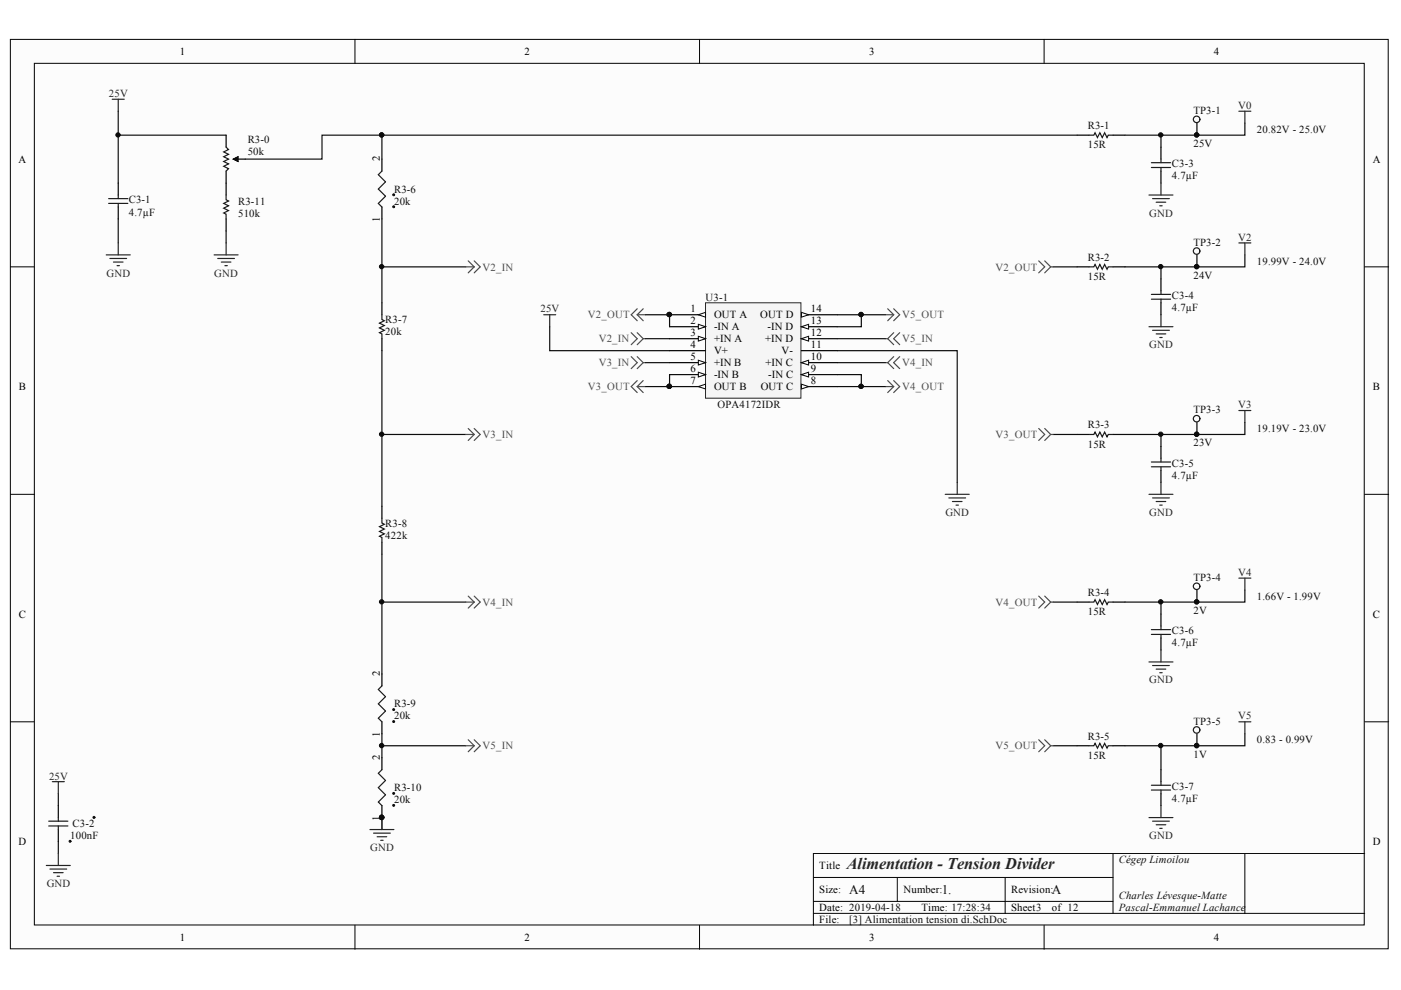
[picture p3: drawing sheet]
<svg xmlns="http://www.w3.org/2000/svg" width="297mm" height="210mm" viewBox="0 0 297 210" stroke-linecap="round" stroke-linejoin="round" font-family="sans-serif">
<defs><g id="words">
<text font-size="3.5" fill="#262626" x="179.5" y="184.3">Alimentation - Tension Divider</text>
<g font-size="2.8" fill="#0e0e0e">
<text x="180.1" y="189.5">A4</text>
<text x="199.7" y="189.5">1.</text>
<text x="223" y="189.5">A</text>
</g>
<g font-size="2.3">
<text x="38.1" y="11.7">1</text>
<text x="111.2" y="11.7">2</text>
<text x="184.3" y="11.7">3</text>
<text x="257.4" y="11.7">4</text>
<text x="3.9" y="34.5">A</text>
<text x="80.5" y="34.2" transform="rotate(-90 80.5 34.2)">2</text>
<text x="291.1" y="34.5">A</text>
<text x="80.5" y="47.1" transform="rotate(-90 80.5 47.1)">1</text>
<text x="146.4" y="66.2">1</text>
<text x="146.4" y="68.8">2</text>
<text x="146.4" y="71.3">3</text>
<text x="151.4" y="67.5">OUT A</text>
<text x="151.4" y="70.1">-IN A</text>
<text x="161.2" y="67.5">OUT D</text>
<text x="162.7" y="70.1">-IN D</text>
<text x="171.9" y="71.3">12</text>
<text x="171.9" y="68.8">13</text>
<text x="171.9" y="66.2">14</text>
<text x="146.4" y="73.9">4</text>
<text x="146.4" y="76.4">5</text>
<text x="151.4" y="72.6">+IN A</text>
<text x="151.4" y="75.1">V+</text>
<text x="151.4" y="77.7">+IN B</text>
<text x="162.2" y="72.6">+IN D</text>
<text x="162.3" y="77.7">+IN C</text>
<text x="165.7" y="75.1">V-</text>
<text x="171.9" y="76.4">10</text>
<text x="171.9" y="73.9">11</text>
<text x="4" y="82.7">B</text>
<text x="146.4" y="78.9">6</text>
<text x="146.4" y="81.5">7</text>
<text x="151.4" y="80.2">-IN B</text>
<text x="151.4" y="82.7">OUT B</text>
<text x="161.3" y="82.7">OUT C</text>
<text x="162.9" y="80.2">-IN C</text>
<text x="171.9" y="81.5">8</text>
<text x="171.9" y="78.9">9</text>
<text x="291.1" y="82.7">B</text>
<text x="4" y="131">C</text>
<text x="291.1" y="131">C</text>
<text x="80.5" y="143.4" transform="rotate(-90 80.5 143.4)">2</text>
<text x="80.5" y="161.1" transform="rotate(-90 80.5 161.1)">2</text>
<text x="80.5" y="156.2" transform="rotate(-90 80.5 156.2)">1</text>
<text x="80.5" y="174" transform="rotate(-90 80.5 174)">1</text>
<text x="3.9" y="179.2">D</text>
<text x="291.1" y="179.2">D</text>
<text x="173.7" y="184.3">Title</text>
<text x="173.7" y="189.4">Size:</text>
<text x="191.6" y="189.4">Number:</text>
<text x="214.4" y="189.4">Revision:</text>
<text x="173.7" y="193.2">Date: 2019-04-18</text>
<text x="173.7" y="195.7">File:</text>
<text x="195.4" y="193.2">Time: 17:28:34</text>
<text x="214.4" y="193.2">Sheet3</text>
<text x="223" y="193.2">of 12</text>
<text x="38.1" y="199.5">1</text>
<text x="111.2" y="199.5">2</text>
<text x="184.3" y="199.5">3</text>
<text x="257.4" y="199.5">4</text>
</g>
<g font-size="2.3" fill="#262626">
<text x="23.1" y="20.5">25V</text>
<text x="262.5" y="23.1">V0</text>
<text x="243.7" y="46">GND</text>
<text x="262.5" y="51">V2</text>
<text x="22.6" y="58.6">GND</text>
<text x="45.4" y="58.6">GND</text>
<text x="114.6" y="66.2">25V</text>
<text x="243.7" y="73.9">GND</text>
<text x="262.5" y="86.5">V3</text>
<text x="200.4" y="109.4">GND</text>
<text x="243.7" y="109.4">GND</text>
<text x="262.5" y="122.1">V4</text>
<text x="243.7" y="144.9">GND</text>
<text x="262.5" y="152.5">V5</text>
<text x="10.4" y="165.3">25V</text>
<text x="243.7" y="177.9">GND</text>
<text x="78.5" y="180.5">GND</text>
<text x="9.9" y="188.1">GND</text>
</g>
<g font-size="2.3" fill="#0e0e0e">
<text x="230.6" y="27.4">R3-1</text>
<text x="253" y="24.1">TP3-1</text>
<text x="266.5" y="28.1">20.82V - 25.0V</text>
<text x="52.5" y="30.4">R3-0</text>
<text x="52.5" y="33">50k</text>
<text x="230.6" y="31.4">15R</text>
<text x="248.5" y="35.5">C3-3</text>
<text x="253" y="31.2">25V</text>
<text x="83.6" y="40.8">R3-6</text>
<text x="248.5" y="38">4.7µF</text>
<text x="27.3" y="43.1">C3-1</text>
<text x="27.3" y="45.7">4.7µF</text>
<text x="50.5" y="43.4">R3-11</text>
<text x="50.5" y="46">510k</text>
<text x="83.6" y="43.4">20k</text>
<text x="253" y="52.1">TP3-2</text>
<text x="230.6" y="55.3">R3-2</text>
<text x="230.6" y="59.4">15R</text>
<text x="253" y="59.2">24V</text>
<text x="266.5" y="56.1">19.99V - 24.0V</text>
<text x="149.6" y="63.7">U3-1</text>
<text x="248.5" y="63.5">C3-4</text>
<text x="248.5" y="66">4.7µF</text>
<text x="81.7" y="68.5">R3-7</text>
<text x="81.7" y="71.1">20k</text>
<text x="152.1" y="86.5">OPA4172IDR</text>
<text x="253" y="87.6">TP3-3</text>
<text x="230.6" y="90.8">R3-3</text>
<text x="230.6" y="94.9">15R</text>
<text x="253" y="94.6">23V</text>
<text x="266.5" y="91.6">19.19V - 23.0V</text>
<text x="248.5" y="98.9">C3-5</text>
<text x="248.5" y="101.5">4.7µF</text>
<text x="81.7" y="111.7">R3-8</text>
<text x="81.7" y="114.2">422k</text>
<text x="253" y="123.1">TP3-4</text>
<text x="230.6" y="126.4">R3-4</text>
<text x="230.6" y="130.5">15R</text>
<text x="253" y="130.2">2V</text>
<text x="266.5" y="127.2">1.66V - 1.99V</text>
<text x="248.5" y="134.5">C3-6</text>
<text x="248.5" y="137.1">4.7µF</text>
<text x="83.6" y="150">R3-9</text>
<text x="83.6" y="152.5">20k</text>
<text x="253" y="153.6">TP3-5</text>
<text x="230.6" y="156.8">R3-5</text>
<text x="230.6" y="160.9">15R</text>
<text x="253" y="160.6">1V</text>
<text x="266.5" y="157.6">0.83 - 0.99V</text>
<text x="83.6" y="167.8">R3-10</text>
<text x="248.5" y="167.6">C3-7</text>
<text x="83.6" y="170.3">20k</text>
<text x="248.5" y="170.1">4.7µF</text>
<text x="14.9" y="177.9">100nF</text>
<text x="15.4" y="175.4">C3-2</text>
<text x="237.2" y="183">CégepLimoilou</text>
<text x="237.2" y="190.6">Charles Lévesque-Matte</text>
<text x="180.1" y="195.7">[3] Alimentation tension di.SchDoc</text>
<text x="237.2" y="193.2">Pascal-Emmanuel Lachance</text>
</g>
<g font-size="2.3" fill="#4c4c4c">
<text x="102.3" y="57.4">V2_IN</text>
<text x="211.1" y="57.4">V2_OUT</text>
<text x="124.7" y="67.5">V2_OUT</text>
<text x="191.3" y="67.5">V5_OUT</text>
<text x="126.9" y="72.6">V2_IN</text>
<text x="126.9" y="77.7">V3_IN</text>
<text x="191.3" y="72.6">V5_IN</text>
<text x="191.3" y="77.7">V4_IN</text>
<text x="124.7" y="82.7">V3_OUT</text>
<text x="191.3" y="82.7">V4_OUT</text>
<text x="102.3" y="92.9">V3_IN</text>
<text x="211.1" y="92.9">V3_OUT</text>
<text x="102.3" y="128.4">V4_IN</text>
<text x="211.1" y="128.4">V4_OUT</text>
<text x="102.3" y="158.9">V5_IN</text>
<text x="211.1" y="158.9">V5_OUT</text>
</g>
</g></defs>
<g fill="#fcfcfc" stroke="#000" stroke-width=".21">
<path d="M2.2 8.4h292.1v192.8h-292.1z"/>
<path d="M7.3 13.4h281.9v182.7h-281.9z"/>
</g>
<g fill="none" stroke="#000" stroke-width=".21">
<path d="M75.3 8.4v5M148.3 8.4v5M221.4 8.4v5M2.2 56.6h5.1M289.3 56.6h5.1M2.2 104.8h5.1M289.3 104.8h5.1M2.2 153h5.1M289.3 153h5.1M75.3 196.2v5.1M148.3 196.2v5.1M172.5 186h63.5"/>
<path d="M172.5 193.7h116.8M172.5 191.1h63.5M190.2 186v5.1M213.1 186v7.7M221.4 196.2v5.1M236 181v12.7M263.9 181h-91.4v15.2M289.3 181h-25.4v12.7"/>
</g>
<g fill="none" stroke="#0e0e0e" stroke-width=".25">
<path d="M25.1 23.6v15.2M25.1 28.7h22.8M246.1 28.7v2.5M263.9 26.1v2.6h-25.4M25.1 46.4v5.1M81 46.4v17.8M81 56.6h17.8M246.1 56.6v2.5M263.9 54v2.6h-25.4M81 74.3v33M81 92.1h17.8M223.3 92.1h5.1"/>
<path d="M246.1 92.1v2.6M263.9 89.6v2.5h-25.4M81 117.5v25.4M81 127.7h17.8M223.3 127.7h5.1M246.1 127.7v2.5M263.9 125.1v2.6h-25.4M81 155.6v5.1M81 158.1h17.8M223.3 158.1h5.1M246.1 158.1v5.1M263.9 155.6v2.5h-25.4"/>
<path d="M12.4 168.3v2.5M12.4 178.4v2.6M81 173.3v2.6"/>
</g>
<g fill="#0e0e0e" stroke="#0e0e0e" stroke-width=".21">
<circle cx="246.1" cy="28.6" r=".46"/>
<circle cx="246.1" cy="127.6" r=".46"/>
<circle cx="246.1" cy="158.1" r=".47"/>
<circle cx="246.1" cy="56.5" r=".46"/>
<circle cx="246.1" cy="92.1" r=".46"/>
<circle cx="80.9" cy="173.3" r=".47"/>
<circle cx="83.5" cy="41.3" r=".2"/>
<circle cx="83.5" cy="43.8" r=".2"/>
<circle cx="83.5" cy="150.5" r=".2"/>
<circle cx="83.5" cy="153" r=".2"/>
<circle cx="83.5" cy="168.2" r=".2"/>
<circle cx="83.5" cy="170.8" r=".2"/>
<circle cx="80.9" cy="56.5" r=".46"/>
<circle cx="80.9" cy="92.1" r=".46"/>
<circle cx="80.9" cy="127.6" r=".46"/>
<circle cx="80.9" cy="158.1" r=".47"/>
<circle cx="19.9" cy="173.3" r=".22"/>
<circle cx="14.9" cy="178.4" r=".2"/>
<circle cx="253.7" cy="28.6" r=".46"/>
<circle cx="253.7" cy="56.5" r=".46"/>
<circle cx="253.7" cy="92.1" r=".46"/>
<circle cx="253.7" cy="127.6" r=".46"/>
<circle cx="253.7" cy="158.1" r=".47"/>
<circle cx="25" cy="28.6" r=".46"/>
</g>
<g fill="none" stroke="#1c1c1c" stroke-width=".25">
<path d="M81 36.3l-.8 .7 1.5 1.6-1.5 1.5 1.5 1.5-1.5 1.5 .8 .8M230.9 28.7h1l.3-.5 .5 1 .5-1 .5 1 .5-1 .5 1 .3-.5h1M244.1 34.5h4.1M244.1 35.5h4.1M246.1 33.7v.8M246.1 35.5v.8M23 42.1h4.1M23 43.1h4.1M25.1 41.4v.7M25.1 43.1v.8M47.9 41.4v1l.5 .2-1 .5 1 .5-1 .5 1 .6-1 .5 .5 .2v1M230.9 56.6h1l.3-.5 .5 1 .5-1 .5 1 .5-1 .5 1 .3-.5h1"/>
<path d="M81 66.7v1l.5 .3-1 .5 1 .5-1 .5 1 .5-1 .5 .5 .3v1M244.1 62.4h4.1M244.1 63.4h4.1M246.1 61.7v.7M246.1 63.4v.8M230.9 92.1h1l.3-.5 .5 1 .5-1 .5 1 .5-1 .5 1 .3-.5h1M244.1 98h4.1M244.1 99h4.1M246.1 97.2v.8M246.1 99v.7M81 109.9v1l.5 .3-1 .5 1 .5-1 .5 1 .5-1 .5 .5 .2v1.1M230.9 127.7h1l.3-.6 .5 1.1 .5-1.1 .5 1.1 .5-1.1 .5 1.1 .3-.5h1"/>
<path d="M244.1 133.5h4.1M244.1 134.5h4.1M246.1 132.7v.8M246.1 134.5v.8M81 145.4l-.8 .8 1.5 1.5-1.5 1.5 1.5 1.6-1.5 1.5 .8 .7M230.9 158.1h1l.3-.5 .5 1 .5-1 .5 1 .5-1 .5 1 .3-.5h1M10.3 174.1h4.1M10.3 175.1h4.1M12.4 173.3v.8M12.4 175.1v.8M81 163.2l-.8 .8 1.5 1.5-1.5 1.5 1.5 1.5-1.5 1.5 .8 .8M244.1 166.5h4.1"/>
<path d="M244.1 167.5h4.1M246.1 165.7v.8M246.1 167.5v.8"/>
<circle cx="253.7" cy="25.3" r=".69"/>
<circle cx="253.7" cy="53.2" r=".69"/>
<circle cx="253.7" cy="88.8" r=".69"/>
<circle cx="253.7" cy="124.3" r=".69"/>
<circle cx="253.7" cy="154.8" r=".69"/>
</g>
<g fill="none" stroke="#000" stroke-width=".25">
<path d="M25.1 38.8v2.6M47.9 38.8v2.6M81 33.7v2.6M228.4 28.7h2.5M236 28.7h2.5M246.1 31.2v2.5M246.1 36.3v2.5M253.8 26.1v2.6M25.1 43.9v2.5M47.9 46.4v2.6M81 43.9v2.5M228.4 56.6h2.5"/>
<path d="M236 56.6h2.5M246.1 59.1v2.6M253.8 54v2.6M81 64.2v2.5M81 71.8v2.5M246.1 64.2v2.5M228.4 92.1h2.5M236 92.1h2.5M246.1 94.7v2.5M246.1 99.7v2.6M253.8 89.6v2.5M81 107.3v2.6"/>
<path d="M81 115v2.5M228.4 127.7h2.5M236 127.7h2.5M246.1 130.2v2.5M246.1 135.3v2.5M253.8 125.1v2.6M81 142.9v2.5M81 153v2.6M228.4 158.1h2.5M236 158.1h2.5M253.8 155.6v2.5M12.4 170.8v2.5"/>
<path d="M12.4 175.9v2.5M81 160.7v2.5M81 170.8v2.5M246.1 163.2v2.5M246.1 168.3v2.5"/>
</g>
<g fill="none" stroke="#262626" stroke-width=".25">
<path d="M23.8 21h2.5M25.1 21v2.6M246.1 38.8v2.6M262.7 23.6h2.5M263.9 23.6v2.5M22.5 54h5.1M23.3 54.8h3.5M24.1 55.6h2M24.8 56.3h.5M25.1 51.5v2.5M45.4 54h5.1M46.2 54.8h3.5"/>
<path d="M46.9 55.6h2.1M47.7 56.3h.5M47.9 51.5v2.5M243.6 41.4h5.1M244.4 42.1h3.5M245.1 42.9h2.1M245.9 43.6h.5M262.7 51.5h2.5M263.9 51.5v2.5M243.6 69.3h5.1M244.4 70h3.5M245.1 70.8h2.1"/>
<path d="M245.9 71.6h.5M246.1 66.7v2.6M262.7 87h2.5M263.9 87v2.6M243.6 104.8h5.1M244.4 105.6h3.5M245.1 106.3h2.1M245.9 107.1h.5M246.1 102.3v2.5M246.1 137.8v2.5M262.7 122.6h2.5M263.9 122.6v2.5"/>
<path d="M243.6 140.3h5.1M244.4 141.1h3.5M245.1 141.9h2.1M245.9 142.6h.5M262.7 153h2.5M263.9 153v2.6M11.1 165.7h2.5M12.4 165.7v2.6M78.4 175.9h5.1M79.2 176.6h3.6M80 177.4h2M80.7 178.2h.5"/>
<path d="M81 173.3v2.6M243.6 173.3h5.1M244.4 174.1h3.5M245.1 174.9h2.1M245.9 175.6h.5M246.1 170.8v2.5M9.8 183.5h5.1M10.6 184.3h3.5M11.3 185h2.1M12.1 185.8h.5M12.4 181v2.5"/>
</g>
<path d="M149.6 64.2h20.2v20.2h-20.2z" fill="#f5f5f5" stroke="#262626" stroke-width=".21"/>
<path d="M142 66.7h7.6" fill="none" stroke="#000" stroke-width=".25"/>
<path d="M148.1 66.7l1.5-.5v1z" fill="#fcfcfc" stroke="#000" stroke-width=".21"/>
<circle cx="141.9" cy="66.7" r=".46" fill="#0e0e0e" stroke="#0e0e0e" stroke-width=".21"/>
<path d="M142 69.3h7.6" fill="none" stroke="#000" stroke-width=".25"/>
<path d="M148.1 68.8l1.5 .5-1.5 .5z" fill="#fcfcfc" stroke="#000" stroke-width=".21"/>
<path d="M142 71.8h7.6" fill="none" stroke="#000" stroke-width=".25"/>
<path d="M148.1 71.3l1.5 .5-1.5 .5z" fill="#fcfcfc" stroke="#000" stroke-width=".21"/>
<path d="M142 74.3h7.6M142 76.9h7.6" fill="none" stroke="#000" stroke-width=".25"/>
<path d="M148.1 76.4l1.5 .5-1.5 .5z" fill="#fcfcfc" stroke="#000" stroke-width=".21"/>
<path d="M142 79.4h7.6" fill="none" stroke="#000" stroke-width=".25"/>
<path d="M148.1 78.9l1.5 .5-1.5 .5z" fill="#fcfcfc" stroke="#000" stroke-width=".21"/>
<path d="M142 82h7.6" fill="none" stroke="#000" stroke-width=".25"/>
<path d="M148.1 82l1.5-.5v1z" fill="#fcfcfc" stroke="#000" stroke-width=".21"/>
<circle cx="141.9" cy="81.9" r=".46" fill="#0e0e0e" stroke="#0e0e0e" stroke-width=".21"/>
<path d="M169.9 82h7.6" fill="none" stroke="#000" stroke-width=".25"/>
<path d="M169.9 81.5l1.5 .5-1.5 .5z" fill="#fcfcfc" stroke="#000" stroke-width=".21"/>
<path d="M169.9 79.4h7.6" fill="none" stroke="#000" stroke-width=".25"/>
<path d="M169.9 79.4l1.5-.5v1z" fill="#fcfcfc" stroke="#000" stroke-width=".21"/>
<path d="M169.9 76.9h7.6" fill="none" stroke="#000" stroke-width=".25"/>
<path d="M169.9 76.9l1.5-.5v1z" fill="#fcfcfc" stroke="#000" stroke-width=".21"/>
<path d="M169.9 74.3h7.6M169.9 71.8h7.6" fill="none" stroke="#000" stroke-width=".25"/>
<path d="M169.9 71.8l1.5-.5v1z" fill="#fcfcfc" stroke="#000" stroke-width=".21"/>
<path d="M169.9 69.3h7.6" fill="none" stroke="#000" stroke-width=".25"/>
<path d="M169.9 69.3l1.5-.5v1z" fill="#fcfcfc" stroke="#000" stroke-width=".21"/>
<path d="M169.9 66.7h7.6" fill="none" stroke="#000" stroke-width=".25"/>
<path d="M169.9 66.2l1.5 .5-1.5 .5z" fill="#fcfcfc" stroke="#000" stroke-width=".21"/>
<g fill="#0e0e0e" stroke="#0e0e0e" stroke-width=".21">
<circle cx="141.9" cy="66.7" r=".46"/>
<circle cx="141.9" cy="81.9" r=".46"/>
<circle cx="182.6" cy="81.9" r=".46"/>
<circle cx="182.6" cy="66.7" r=".46"/>
<circle cx="80.9" cy="28.6" r=".46"/>
</g>
<g fill="none" stroke="#4c4c4c" stroke-width=".25">
<path d="M98.8 56.6h1.7M99.3 55.3l1.2 1.3M100.5 56.6l-1.2 1.2M100.5 55.3l1.3 1.3-1.3 1.2M220.2 55.3l1.3 1.3-1.3 1.2M221.5 55.3l1.3 1.3M222.8 56.6h.5M222.8 56.6l-1.3 1.2M133.8 70.5l1.3 1.3-1.3 1.3M133.8 75.6l1.3 1.3-1.3 1.3M135.1 70.5l1.3 1.3M135.1 75.6l1.3 1.3"/>
<path d="M135.1 66.7l1.3 1.3M135.1 65.5l-1.3 1.2 1.3 1.3M135.1 66.7h1.8M136.4 71.8l-1.3 1.3M136.4 71.8h.5M136.4 76.9l-1.3 1.3M136.4 76.9h.5M136.4 65.5l-1.3 1.2M187.7 71.8h.5M187.7 76.9h.5M187.7 66.7h1.8M188.2 71.8l1.3 1.3"/>
<path d="M188.2 76.9l1.3 1.3M188.2 65.5l1.3 1.2M189.5 70.5l-1.3 1.3M189.5 75.6l-1.3 1.3M189.5 66.7l-1.3 1.3M189.5 65.5l1.3 1.2-1.3 1.3M190.8 70.5l-1.3 1.3 1.3 1.3M190.8 75.6l-1.3 1.3 1.3 1.3M98.8 92.1h1.7M99.3 90.8l1.2 1.3M100.5 92.1l-1.2 1.3M100.5 90.8l1.3 1.3-1.3 1.3"/>
<path d="M135.1 82l1.3 1.2M135.1 80.7l-1.3 1.3 1.3 1.2M135.1 82h1.8M136.4 80.7l-1.3 1.3M187.7 82h1.8M188.2 80.7l1.3 1.3M189.5 82l-1.3 1.2M189.5 80.7l1.3 1.3-1.3 1.2M220.2 90.8l1.3 1.3-1.3 1.3M221.5 90.8l1.3 1.3M222.8 92.1h.5M222.8 92.1l-1.3 1.3"/>
<path d="M98.8 127.7h1.7M99.3 126.4l1.2 1.3M100.5 127.7l-1.2 1.2M100.5 126.4l1.3 1.3-1.3 1.2M220.2 126.4l1.3 1.3-1.3 1.2M221.5 126.4l1.3 1.3M222.8 127.7h.5M222.8 127.7l-1.3 1.2M98.8 158.1h1.7M99.3 156.8l1.2 1.3M100.5 158.1l-1.2 1.3M100.5 156.8l1.3 1.3-1.3 1.3"/>
<path d="M220.2 156.8l1.3 1.3-1.3 1.3M221.5 156.8l1.3 1.3M222.8 158.1h.5M222.8 158.1l-1.3 1.3"/>
</g>
<g fill="none" stroke="#0e0e0e" stroke-width=".25">
<path d="M81 28.7h-12.7v5h-16.3M228.4 28.7h-147.4v5M47.9 49v2.5M223.3 56.6h5.1M116.5 69.3v5h25.5M136.9 66.7h5.1v2.6M136.9 71.8h5.1M136.9 76.9h5.1M142 79.4v2.6h-5.1M177.5 79.4h5.1v2.6h5.1M177.5 74.3h25.4v28M177.5 71.8h10.2"/>
<path d="M177.5 76.9h10.2M177.5 66.7h5.1M187.7 66.7h-5.1v2.6h-5.1M177.5 82h5.1"/>
</g>
<path d="M115.3 66.7h2.5M116.5 66.7v2.6M200.4 104.8h5.1M201.2 105.6h3.5M201.9 106.3h2.1M202.7 107.1h.5M202.9 102.3v2.5" fill="none" stroke="#262626" stroke-width=".25"/>
<path d="M47.9 28.7v2.5M47.9 36.3v2.5M50.5 33.7h1.5" fill="none" stroke="#000" stroke-width=".25"/>
<path d="M47.9 31.2l.5 .5-1 .5 1 .5-1 .5 1 .5-1 .5 1 .6-1 .5 1 .5-.5 .5" fill="none" stroke="#1c1c1c" stroke-width=".25"/>
<path d="M50.5 33.2l-1 .5 1 .5" fill="none" stroke="#000" stroke-width=".21"/>
<path d="M49.5 33.7l1-.5v1z" fill="#000" stroke="#000" stroke-width=".21"/>
<use href="#words"/>
</svg>
